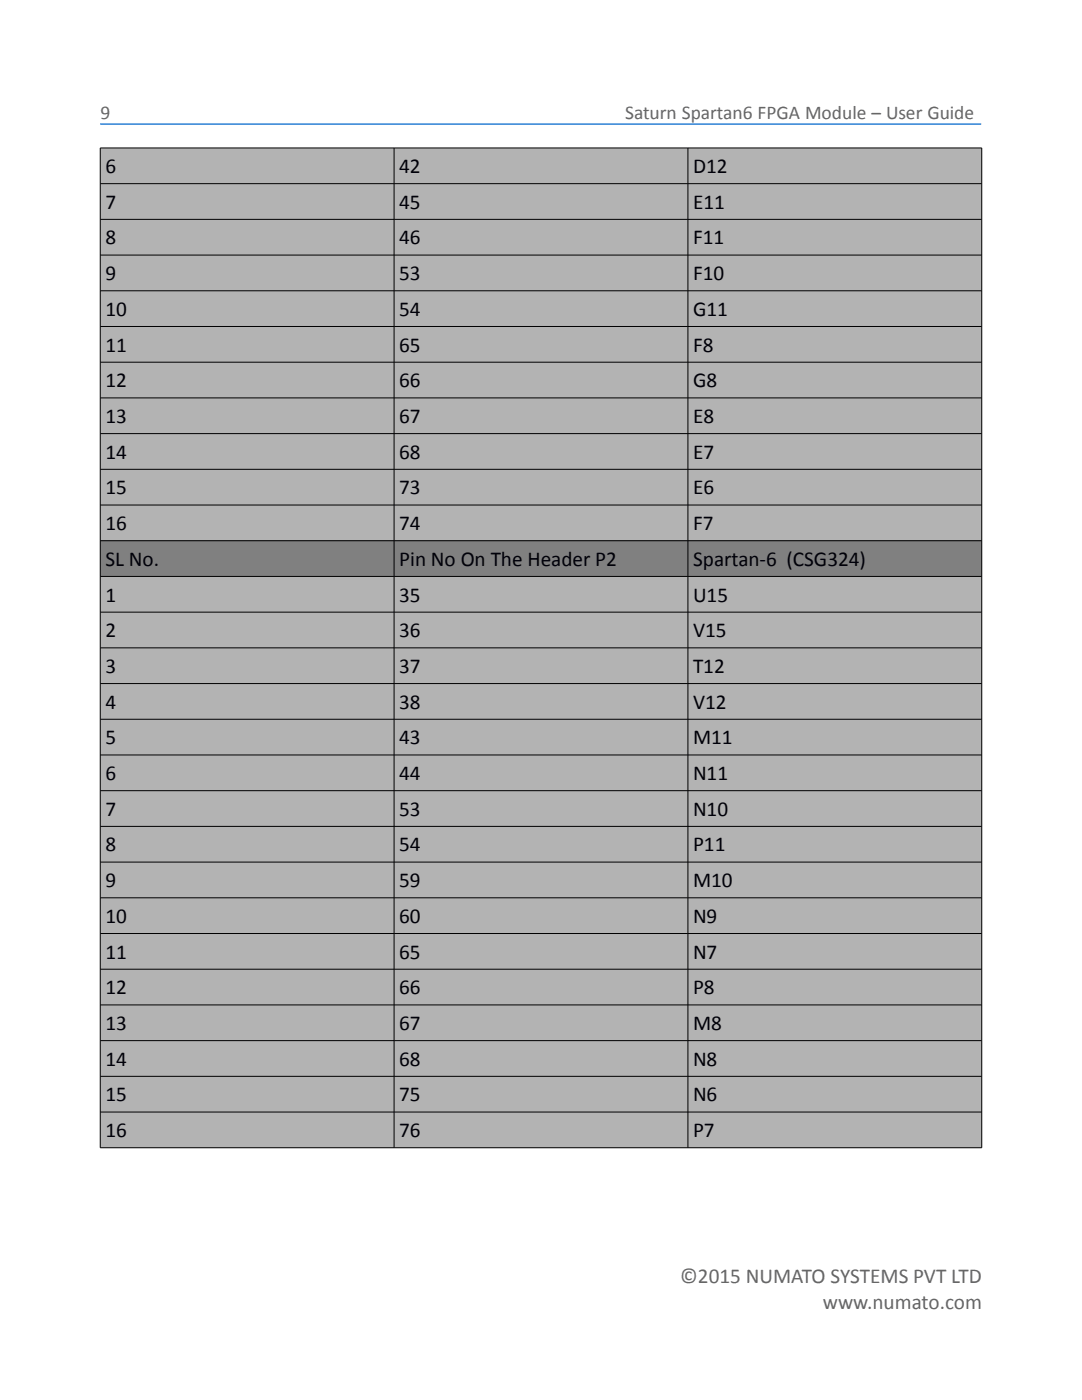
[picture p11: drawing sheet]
<svg xmlns="http://www.w3.org/2000/svg" width="216mm" height="279mm" viewBox="0 0 216 279" stroke-linecap="round" stroke-linejoin="round" font-family="sans-serif">
<defs><g id="words">
<g font-size="4.2" fill="#00000a">
<text x="21" y="34.5">6</text>
<text x="79.7" y="34.5">42</text>
<text x="138.3" y="34.5">D12</text>
<text x="21" y="41.7">7</text>
<text x="79.7" y="41.7">45</text>
<text x="138.3" y="41.7">E11</text>
<text x="21" y="48.8">8</text>
<text x="79.7" y="48.8">46</text>
<text x="138.3" y="48.8">F11</text>
<text x="21" y="55.9">9</text>
<text x="79.7" y="55.9">53</text>
<text x="138.3" y="55.9">F10</text>
<text x="21" y="63">10</text>
<text x="79.7" y="63">54</text>
<text x="138.3" y="63">G11</text>
<text x="21" y="70.2">11</text>
<text x="79.7" y="70.2">65</text>
<text x="138.3" y="70.2">F8</text>
<text x="21" y="77.3">12</text>
<text x="79.7" y="77.3">66</text>
<text x="138.3" y="77.3">G8</text>
<text x="21" y="84.4">13</text>
<text x="79.7" y="84.4">67</text>
<text x="138.3" y="84.4">E8</text>
<text x="21" y="91.5">14</text>
<text x="79.7" y="91.5">68</text>
<text x="138.3" y="91.5">E7</text>
<text x="21" y="98.7">15</text>
<text x="79.7" y="98.7">73</text>
<text x="138.3" y="98.7">E6</text>
<text x="21" y="105.8">16</text>
<text x="79.7" y="105.8">74</text>
<text x="138.3" y="105.8">F7</text>
<text x="21" y="112.9">SL No.</text>
<text x="79.7" y="112.9">Pin No On The Header P2</text>
<text x="138.3" y="112.9">Spartan-6 (CSG324)</text>
<text x="21" y="120.1">1</text>
<text x="79.7" y="120.1">35</text>
<text x="138.3" y="120.1">U15</text>
<text x="21" y="127.2">2</text>
<text x="79.7" y="127.2">36</text>
<text x="138.3" y="127.2">V15</text>
<text x="21" y="134.3">3</text>
<text x="79.7" y="134.3">37</text>
<text x="138.3" y="134.3">T12</text>
<text x="21" y="141.4">4</text>
<text x="79.7" y="141.4">38</text>
<text x="138.3" y="141.4">V12</text>
<text x="21" y="148.6">5</text>
<text x="79.7" y="148.6">43</text>
<text x="138.3" y="148.6">M11</text>
<text x="21" y="155.7">6</text>
<text x="79.7" y="155.7">44</text>
<text x="138.3" y="155.7">N11</text>
<text x="21" y="162.8">7</text>
<text x="79.7" y="162.8">53</text>
<text x="138.3" y="162.8">N10</text>
<text x="21" y="169.9">8</text>
<text x="79.7" y="169.9">54</text>
<text x="138.3" y="169.9">P11</text>
<text x="21" y="177.1">9</text>
<text x="79.7" y="177.1">59</text>
<text x="138.3" y="177.1">M10</text>
<text x="21" y="184.2">10</text>
<text x="79.7" y="184.2">60</text>
<text x="138.3" y="184.2">N9</text>
<text x="21" y="191.3">11</text>
<text x="79.7" y="191.3">65</text>
<text x="138.3" y="191.3">N7</text>
<text x="21" y="198.4">12</text>
<text x="79.7" y="198.4">66</text>
<text x="138.3" y="198.4">P8</text>
<text x="21" y="205.6">13</text>
<text x="79.7" y="205.6">67</text>
<text x="138.3" y="205.6">M8</text>
<text x="21" y="212.7">14</text>
<text x="79.7" y="212.7">68</text>
<text x="138.3" y="212.7">N8</text>
<text x="21" y="219.8">15</text>
<text x="79.7" y="219.8">75</text>
<text x="138.3" y="219.8">N6</text>
<text x="21" y="226.9">16</text>
<text x="79.7" y="226.9">76</text>
<text x="138.3" y="226.9">P7</text>
</g>
<g font-size="4.2" fill="#666">
<text x="135.7" y="256">©2015 NUMATO SYSTEMS PVT LTD</text>
<text x="164.2" y="261.2">www.numato.com</text>
</g>
<g font-size="3.9" fill="#666">
<text x="20" y="23.7">9</text>
<text x="124.7" y="23.7">Saturn Spartan6 FPGA Module – User Guide</text>
</g>
</g></defs>
<g fill="#b3b3b3">
<path d="M20 29.5h58.6v7.1h-58.6z" fill-rule="evenodd"/>
<path d="M78.6 29.5h58.7v7.1h-58.7z" fill-rule="evenodd"/>
<path d="M137.3 29.5h58.6v7.1h-58.6z" fill-rule="evenodd"/>
<path d="M20 36.6h58.6v7.1h-58.6z" fill-rule="evenodd"/>
<path d="M78.6 36.6h58.7v7.1h-58.7z" fill-rule="evenodd"/>
<path d="M137.3 36.6h58.6v7.1h-58.6z" fill-rule="evenodd"/>
<path d="M20 43.7h58.6v7.2h-58.6z" fill-rule="evenodd"/>
<path d="M78.6 43.7h58.7v7.2h-58.7z" fill-rule="evenodd"/>
<path d="M137.3 43.7h58.6v7.2h-58.6z" fill-rule="evenodd"/>
<path d="M20 50.9h58.6v7.1h-58.6z" fill-rule="evenodd"/>
<path d="M78.6 50.9h58.7v7.1h-58.7z" fill-rule="evenodd"/>
<path d="M137.3 50.9h58.6v7.1h-58.6z" fill-rule="evenodd"/>
<path d="M20 58h58.6v7.1h-58.6z" fill-rule="evenodd"/>
<path d="M78.6 58h58.7v7.1h-58.7z" fill-rule="evenodd"/>
<path d="M137.3 58h58.6v7.1h-58.6z" fill-rule="evenodd"/>
<path d="M20 65.1h58.6v7.1h-58.6z" fill-rule="evenodd"/>
<path d="M78.6 65.1h58.7v7.1h-58.7z" fill-rule="evenodd"/>
<path d="M137.3 65.1h58.6v7.1h-58.6z" fill-rule="evenodd"/>
<path d="M20 72.2h58.6v7.2h-58.6z" fill-rule="evenodd"/>
<path d="M78.6 72.2h58.7v7.2h-58.7z" fill-rule="evenodd"/>
<path d="M137.3 72.2h58.6v7.2h-58.6z" fill-rule="evenodd"/>
<path d="M20 79.4h58.6v7.1h-58.6z" fill-rule="evenodd"/>
<path d="M78.6 79.4h58.7v7.1h-58.7z" fill-rule="evenodd"/>
<path d="M137.3 79.4h58.6v7.1h-58.6z" fill-rule="evenodd"/>
<path d="M20 86.5h58.6v7.1h-58.6z" fill-rule="evenodd"/>
<path d="M78.6 86.5h58.7v7.1h-58.7z" fill-rule="evenodd"/>
<path d="M137.3 86.5h58.6v7.1h-58.6z" fill-rule="evenodd"/>
<path d="M20 93.6h58.6v7.2h-58.6z" fill-rule="evenodd"/>
<path d="M78.6 93.6h58.7v7.2h-58.7z" fill-rule="evenodd"/>
<path d="M137.3 93.6h58.6v7.2h-58.6z" fill-rule="evenodd"/>
<path d="M20 100.8h58.6v7.1h-58.6z" fill-rule="evenodd"/>
<path d="M78.6 100.8h58.7v7.1h-58.7z" fill-rule="evenodd"/>
<path d="M137.3 100.8h58.6v7.1h-58.6z" fill-rule="evenodd"/>
</g>
<g fill="#808080">
<path d="M20 107.9h58.6v7.1h-58.6z" fill-rule="evenodd"/>
<path d="M78.6 107.9h58.7v7.1h-58.7z" fill-rule="evenodd"/>
<path d="M137.3 107.9h58.6v7.1h-58.6z" fill-rule="evenodd"/>
</g>
<g fill="#b3b3b3">
<path d="M20 115h58.6v7.1h-58.6z" fill-rule="evenodd"/>
<path d="M78.6 115h58.7v7.1h-58.7z" fill-rule="evenodd"/>
<path d="M137.3 115h58.6v7.1h-58.6z" fill-rule="evenodd"/>
<path d="M20 122.1h58.6v7.2h-58.6z" fill-rule="evenodd"/>
<path d="M78.6 122.1h58.7v7.2h-58.7z" fill-rule="evenodd"/>
<path d="M137.3 122.1h58.6v7.2h-58.6z" fill-rule="evenodd"/>
<path d="M20 129.3h58.6v7.1h-58.6z" fill-rule="evenodd"/>
<path d="M78.6 129.3h58.7v7.1h-58.7z" fill-rule="evenodd"/>
<path d="M137.3 129.3h58.6v7.1h-58.6z" fill-rule="evenodd"/>
<path d="M20 136.4h58.6v7.1h-58.6z" fill-rule="evenodd"/>
<path d="M78.6 136.4h58.7v7.1h-58.7z" fill-rule="evenodd"/>
<path d="M137.3 136.4h58.6v7.1h-58.6z" fill-rule="evenodd"/>
<path d="M20 143.5h58.6v7.1h-58.6z" fill-rule="evenodd"/>
<path d="M78.6 143.5h58.7v7.1h-58.7z" fill-rule="evenodd"/>
<path d="M137.3 143.5h58.6v7.1h-58.6z" fill-rule="evenodd"/>
<path d="M20 150.6h58.6v7.2h-58.6z" fill-rule="evenodd"/>
<path d="M78.6 150.6h58.7v7.2h-58.7z" fill-rule="evenodd"/>
<path d="M137.3 150.6h58.6v7.2h-58.6z" fill-rule="evenodd"/>
<path d="M20 157.8h58.6v7.1h-58.6z" fill-rule="evenodd"/>
<path d="M78.6 157.8h58.7v7.1h-58.7z" fill-rule="evenodd"/>
<path d="M137.3 157.8h58.6v7.1h-58.6z" fill-rule="evenodd"/>
<path d="M20 164.9h58.6v7.1h-58.6z" fill-rule="evenodd"/>
<path d="M78.6 164.9h58.7v7.1h-58.7z" fill-rule="evenodd"/>
<path d="M137.3 164.9h58.6v7.1h-58.6z" fill-rule="evenodd"/>
<path d="M20 172h58.6v7.1h-58.6z" fill-rule="evenodd"/>
<path d="M78.6 172h58.7v7.1h-58.7z" fill-rule="evenodd"/>
<path d="M137.3 172h58.6v7.1h-58.6z" fill-rule="evenodd"/>
<path d="M20 179.1h58.6v7.2h-58.6z" fill-rule="evenodd"/>
<path d="M78.6 179.1h58.7v7.2h-58.7z" fill-rule="evenodd"/>
<path d="M137.3 179.1h58.6v7.2h-58.6z" fill-rule="evenodd"/>
<path d="M20 186.3h58.6v7.1h-58.6z" fill-rule="evenodd"/>
<path d="M78.6 186.3h58.7v7.1h-58.7z" fill-rule="evenodd"/>
<path d="M137.3 186.3h58.6v7.1h-58.6z" fill-rule="evenodd"/>
<path d="M20 193.4h58.6v7.1h-58.6z" fill-rule="evenodd"/>
<path d="M78.6 193.4h58.7v7.1h-58.7z" fill-rule="evenodd"/>
<path d="M137.3 193.4h58.6v7.1h-58.6z" fill-rule="evenodd"/>
<path d="M20 200.5h58.6v7.1h-58.6z" fill-rule="evenodd"/>
<path d="M78.6 200.5h58.7v7.1h-58.7z" fill-rule="evenodd"/>
<path d="M137.3 200.5h58.6v7.1h-58.6z" fill-rule="evenodd"/>
<path d="M20 207.6h58.6v7.2h-58.6z" fill-rule="evenodd"/>
<path d="M78.6 207.6h58.7v7.2h-58.7z" fill-rule="evenodd"/>
<path d="M137.3 207.6h58.6v7.2h-58.6z" fill-rule="evenodd"/>
<path d="M20 214.8h58.6v7.1h-58.6z" fill-rule="evenodd"/>
<path d="M78.6 214.8h58.7v7.1h-58.7z" fill-rule="evenodd"/>
<path d="M137.3 214.8h58.6v7.1h-58.6z" fill-rule="evenodd"/>
<path d="M20 221.9h58.6v7.1h-58.6z" fill-rule="evenodd"/>
<path d="M78.6 221.9h58.7v7.1h-58.7z" fill-rule="evenodd"/>
<path d="M137.3 221.9h58.6v7.1h-58.6z" fill-rule="evenodd"/>
</g>
<path d="M20 20h2v4.8h-2z" fill-rule="evenodd" fill="#fff"/>
<g fill="none" stroke="#000" stroke-width=".2">
<path d="M20 29.5h175.9v199.6h-175.9zM20 36.7h175.9M78.6 29.5v199.6M137.3 29.5v199.6M20 43.8h175.9M20 50.9h175.9M20 58h175.9M20 65.2h175.9M20 72.3h175.9M20 79.4h175.9M20 86.5h175.9M20 93.7h175.9"/>
<path d="M20 100.8h175.9M20 107.9h175.9M20 115h175.9M20 122.2h175.9M20 129.3h175.9M20 136.4h175.9M20 143.5h175.9M20 150.7h175.9M20 157.8h175.9M20 164.9h175.9M20 172h175.9M20 179.2h175.9"/>
<path d="M20 186.3h175.9M20 193.4h175.9M20 200.6h175.9M20 207.7h175.9M20 214.8h175.9M20 221.9h175.9"/>
</g>
<path d="M20 24.8h175.8" fill="none" stroke="#06c" stroke-width=".25"/>
<use href="#words"/>
</svg>
